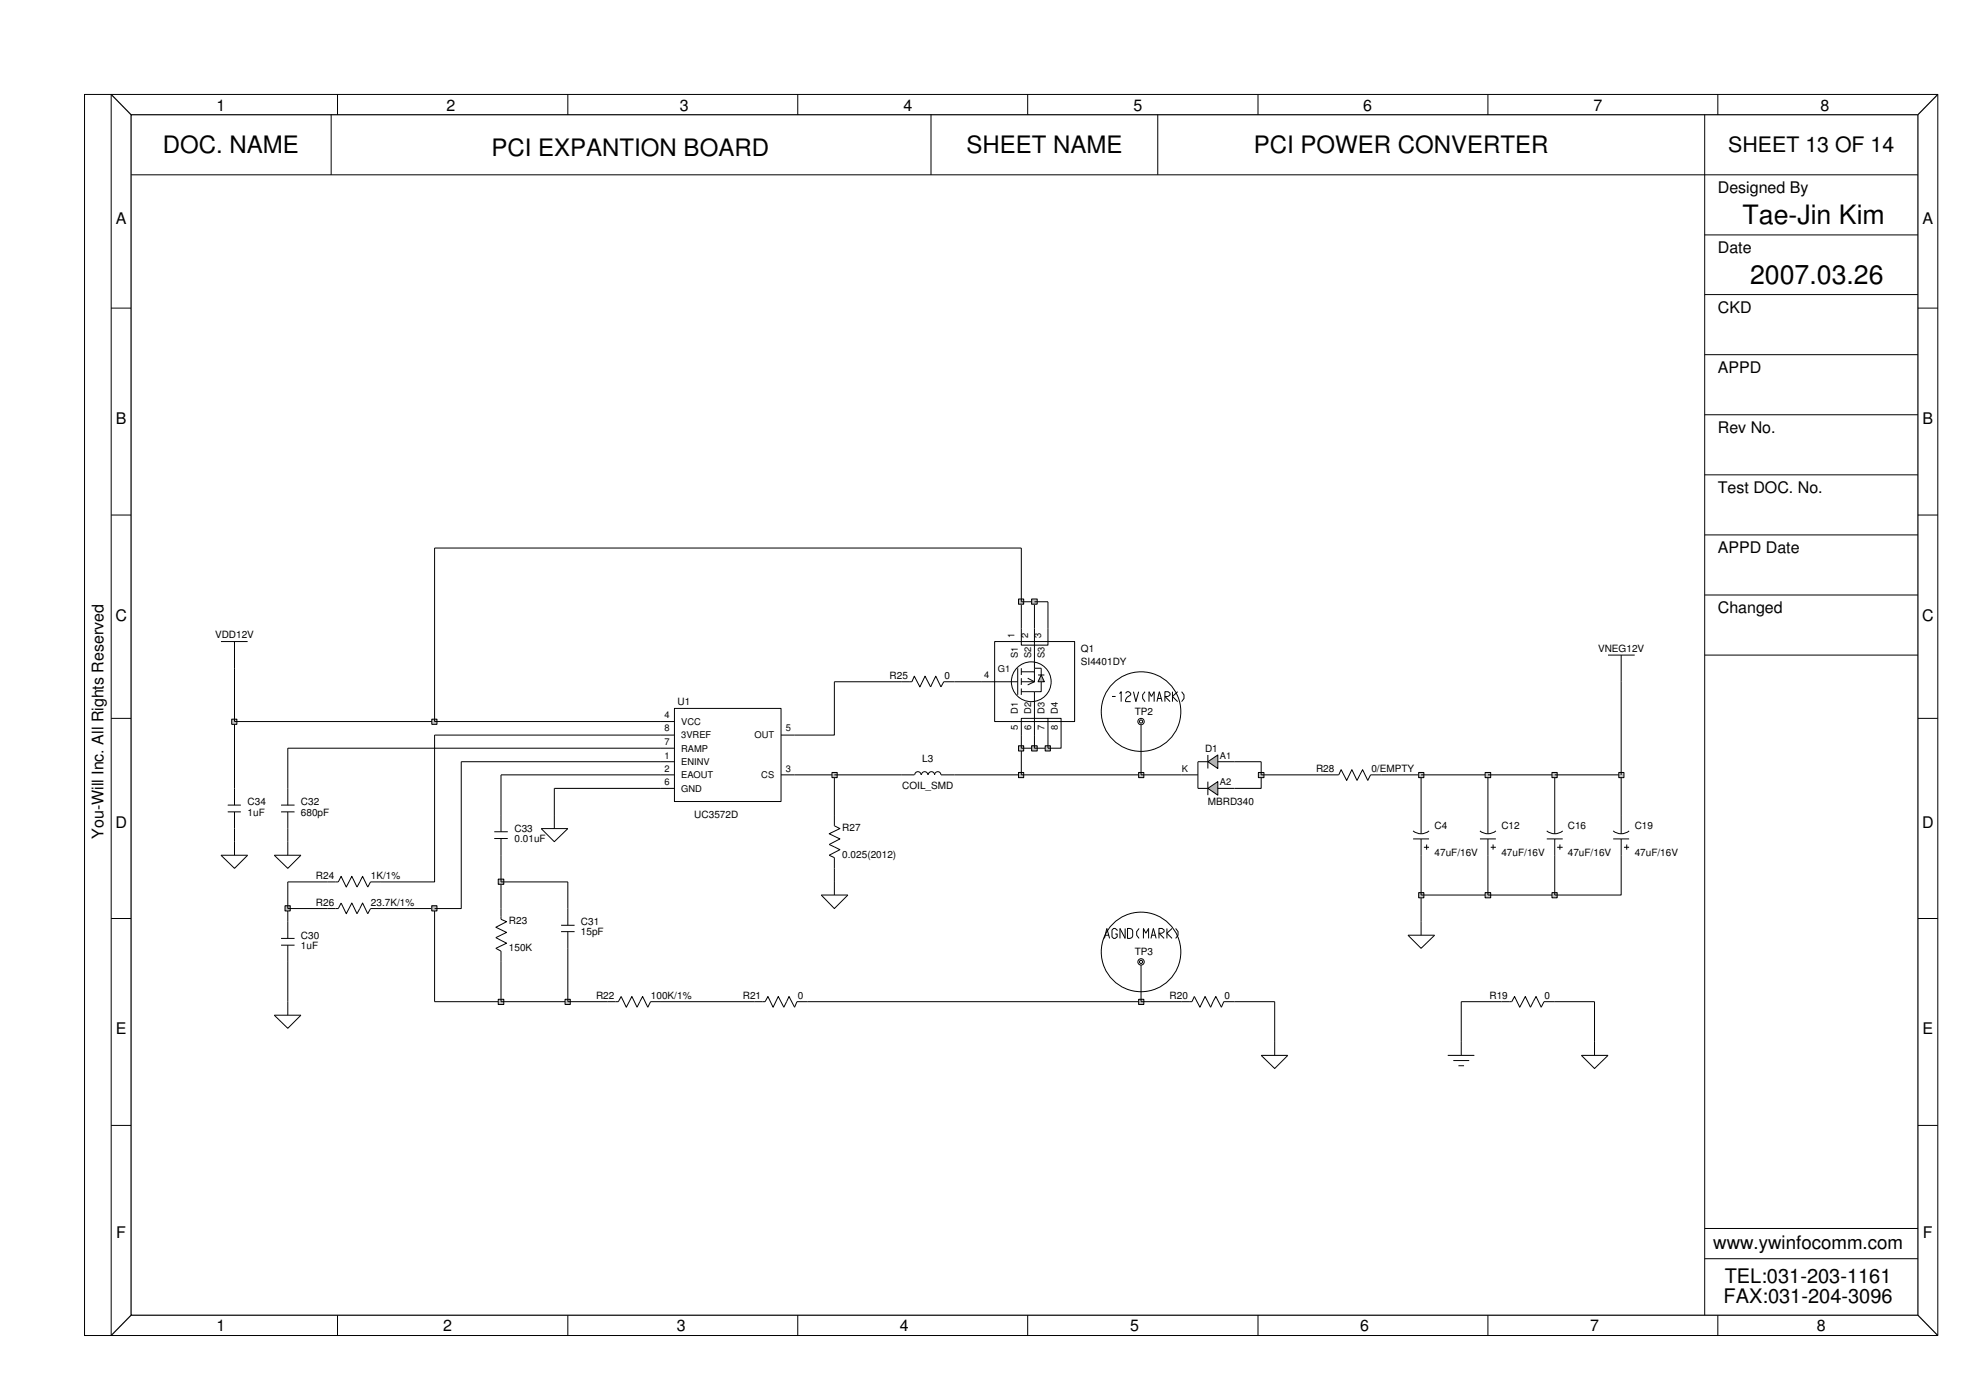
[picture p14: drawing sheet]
<svg xmlns="http://www.w3.org/2000/svg" width="420mm" height="297mm" viewBox="0 0 420 297" stroke-linecap="round" stroke-linejoin="round" font-family="sans-serif">
<defs><g id="words">
<g font-size="5.7">
<text x="370.9" y="47.6">Tae-Jin Kim</text>
<text x="372.5" y="60.4">2007.03.26</text>
</g>
<g font-size="5.1">
<text x="34.7" y="32.6">DOC. NAME</text>
<text x="104.6" y="33.2">PCI EXPANTION BOARD</text>
<text x="205.7" y="32.6">SHEET NAME</text>
<text x="266.9" y="32.6">PCI POWER CONVERTER</text>
</g>
<text font-size="4.5" x="367.9" y="32.4">SHEET 13 OF 14</text>
<g font-size="4.3">
<text x="367.1" y="272.9">TEL:031-203-1161</text>
<text x="366.9" y="277.2">FAX:031-204-3096</text>
</g>
<text font-size="4" x="364.7" y="265.7">www.ywinfocomm.com</text>
<g font-size="3.4">
<text x="46.1" y="23.5">1</text>
<text x="95" y="23.5">2</text>
<text x="144.7" y="23.5">3</text>
<text x="192.3" y="23.5">4</text>
<text x="241.2" y="23.5">5</text>
<text x="290.2" y="23.5">6</text>
<text x="339.2" y="23.5">7</text>
<text x="387.5" y="23.5">8</text>
<text x="365.6" y="41">Designed By</text>
<text x="24.6" y="47.7">A</text>
<text x="409.2" y="47.7">A</text>
<text x="365.6" y="53.8">Date</text>
<text x="365.6" y="66.6">CKD</text>
<text x="365.6" y="79.4">APPD</text>
<text x="24.6" y="90.2">B</text>
<text x="365.6" y="92.2">Rev No.</text>
<text x="409.2" y="90.2">B</text>
<text x="365.6" y="104.9">Test DOC. No.</text>
<text x="365.6" y="117.7">APPD Date</text>
<text x="365.6" y="130.5">Changed</text>
<text x="24.6" y="132.1">C</text>
<text x="409.1" y="132.1">C</text>
<text x="22" y="178.5" transform="rotate(-90 22 178.5)">You-Will Inc. All Rights Reserved</text>
<text x="24.6" y="176.1">D</text>
<text x="409.1" y="176.1">D</text>
<text x="24.6" y="220">E</text>
<text x="409.2" y="220">E</text>
<text x="24.7" y="263.4">F</text>
<text x="409.3" y="263.4">F</text>
<text x="46.1" y="283.2">1</text>
<text x="94.3" y="283.2">2</text>
<text x="144" y="283.2">3</text>
<text x="191.5" y="283.2">4</text>
<text x="240.6" y="283.2">5</text>
<text x="289.5" y="283.2">6</text>
<text x="338.4" y="283.2">7</text>
<text x="386.7" y="283.2">8</text>
</g>
<g font-size="2.1">
<text x="45.8" y="135.8">VDD12V</text>
<text x="230.1" y="141.5">SI4401DY</text>
<text x="230.1" y="138.6">Q1</text>
<text x="340.1" y="138.7">VNEG12V</text>
<text x="144.2" y="150">U1</text>
<text x="189.3" y="144.5">R25</text>
<text x="201" y="144.5">0</text>
<text x="241.5" y="152.2">TP2</text>
<text x="256.5" y="160">D1</text>
<text x="192" y="167.9">COIL_SMD</text>
<text x="196.3" y="162.2">L3</text>
<text x="280.1" y="164.3">R28</text>
<text x="291.9" y="164.3">0/EMPTY</text>
<text x="52.7" y="171.3">C34</text>
<text x="52.7" y="173.5">1uF</text>
<text x="64.1" y="173.5">680pF</text>
<text x="64.1" y="171.3">C32</text>
<text x="257.1" y="171.3">MBRD340</text>
<text x="109.5" y="177.1">C33</text>
<text x="109.5" y="179.2">0.01uF</text>
<text x="147.8" y="174.1">UC3572D</text>
<text x="179.3" y="176.8">R27</text>
<text x="305.4" y="176.4">C4</text>
<text x="319.6" y="176.4">C12</text>
<text x="333.7" y="176.4">C16</text>
<text x="347.9" y="176.4">C19</text>
<text x="179.3" y="182.5">0.025(2012)</text>
<text x="305.4" y="182.1">47uF/16V</text>
<text x="319.6" y="182.1">47uF/16V</text>
<text x="333.7" y="182.1">47uF/16V</text>
<text x="347.9" y="182.1">47uF/16V</text>
<text x="67.3" y="187.1">R24</text>
<text x="79" y="187.1">1K/1%</text>
<text x="67.3" y="192.8">R26</text>
<text x="79" y="192.8">23.7K/1%</text>
<text x="108.3" y="196.7">R23</text>
<text x="123.7" y="196.9">C31</text>
<text x="64.1" y="201.9">1uF</text>
<text x="64.1" y="199.8">C30</text>
<text x="108.3" y="202.4">150K</text>
<text x="123.7" y="199">15pF</text>
<text x="241.5" y="203.2">TP3</text>
<text x="126.9" y="212.6">R22</text>
<text x="138.6" y="212.6">100K/1%</text>
<text x="158.1" y="212.6">R21</text>
<text x="169.8" y="212.6">0</text>
<text x="249" y="212.6">R20</text>
<text x="260.6" y="212.6">0</text>
<text x="317" y="212.6">R19</text>
<text x="328.7" y="212.6">0</text>
</g>
<g font-size="2">
<text x="215.9" y="135.8" transform="rotate(-90 215.9 135.8)">1</text>
<text x="218.8" y="135.8" transform="rotate(-90 218.8 135.8)">2</text>
<text x="221.6" y="135.8" transform="rotate(-90 221.6 135.8)">3</text>
<text x="212.4" y="142.9">G1</text>
<text x="216.7" y="140.1" transform="rotate(-90 216.7 140.1)">S1</text>
<text x="219.5" y="140.1" transform="rotate(-90 219.5 140.1)">S2</text>
<text x="222.3" y="140.1" transform="rotate(-90 222.3 140.1)">S3</text>
<text x="209.5" y="144.3">4</text>
<text x="141.4" y="155.6">8</text>
<text x="141.4" y="152.9">4</text>
<text x="145" y="154.3">VCC</text>
<text x="167.3" y="155.6">5</text>
<text x="216.6" y="155.4" transform="rotate(-90 216.6 155.4)">5</text>
<text x="216.7" y="151.8" transform="rotate(-90 216.7 151.8)">D1</text>
<text x="219.5" y="151.8" transform="rotate(-90 219.5 151.8)">D2</text>
<text x="219.5" y="155.4" transform="rotate(-90 219.5 155.4)">6</text>
<text x="222.3" y="155.4" transform="rotate(-90 222.3 155.4)">7</text>
<text x="222.3" y="151.8" transform="rotate(-90 222.3 151.8)">D3</text>
<text x="225.1" y="151.8" transform="rotate(-90 225.1 151.8)">D4</text>
<text x="225.2" y="155.4" transform="rotate(-90 225.2 155.4)">8</text>
<text x="141.4" y="161.4">1</text>
<text x="141.4" y="158.5">7</text>
<text x="145" y="157.1">3VREF</text>
<text x="145" y="159.9">RAMP</text>
<text x="160.6" y="157.1">OUT</text>
<text x="259.7" y="161.4">A1</text>
<text x="141.4" y="164.2">2</text>
<text x="141.4" y="167.1">6</text>
<text x="145" y="165.6">EAOUT</text>
<text x="145" y="162.8">ENINV</text>
<text x="162" y="165.6">CS</text>
<text x="167.3" y="164.2">3</text>
<text x="251.5" y="164.2">K</text>
<text x="259.7" y="167.1">A2</text>
<text x="145" y="168.5">GND</text>
</g>
</g></defs>
<g fill="none" stroke="#000" stroke-width=".21">
<path d="M47 136.5h5.7M49.9 136.5v5.7M140.7 153.5h2.9M140.7 156.4h2.9M140.7 159.2h2.9M143.6 150.7h22.6v19.8h-22.6zM166.2 156.4h2.9M191.8 145.1h2.3l.5-1.2 1.2 2.3 1.1-2.3 1.2 2.3 1.1-2.3 1.1 2.3 .6-1.1h2.3M48.5 171.3h2.8M48.5 172.7h2.8M49.9 167.8v3.5M49.9 172.7v3.6"/>
<path d="M49.9 179.1v2.9M59.8 171.3h2.9M59.8 172.7h2.9M61.3 167.8v3.5M61.3 172.7v3.6M61.3 179.1v2.9M105.2 177h2.9M105.2 178.4h2.9M106.6 173.4v3.6M106.6 178.4v3.6M115.2 176.3h5.7l-2.9 2.8zM118 173.4v2.9"/>
<path d="M140.7 162.1h2.9M140.7 164.9h2.9M140.7 167.8h2.9M166.2 164.9h2.9M177.6 173.4v2.3l1.2 .6-2.3 1.1 2.3 1.1-2.3 1.2 2.3 1.1-2.3 1.2 1.1 .5v2.3M191.8 164.9h2.8M194.7 164.9a.68 .68 0 0 1 .7-.7 .68 .68 0 0 1 .6 .7M196.1 164.9a.68 .68 0 0 1 .7-.7 .68 .68 0 0 1 .7 .7M197.6 164.9a.68 .68 0 0 1 .6-.7 .68 .68 0 0 1 .7 .7 .68 .68 0 0 1 .7-.7 .68 .68 0 0 1 .7 .7h2.9M251.4 164.9h3.6M255 162.1h2.1M257.1 160.6v2.9"/>
<path d="M259.2 162.1h3.6M47 182h5.7l-2.8 2.8zM58.4 182h5.7l-2.8 2.8zM59.8 199.7h2.9M61.3 196.1v3.6M69.7 187.6h2.3l.6-1.1 1.1 2.3 1.2-2.3 1.1 2.3 1.2-2.3 1.1 2.3 .6-1.2h2.2M69.7 193.3h2.3l.6-1.2 1.1 2.3 1.2-2.3 1.1 2.3 1.2-2.3 1.1 2.3 .6-1.1h2.2M106.6 193.3v2.3l1.2 .5-2.3 1.2 2.3 1.1-2.3 1.1 2.3 1.2-2.3 1.1 1.1 .6v2.3M119.4 196.9h2.9M119.4 198.2h2.9M120.9 193.3v3.6M120.9 198.2v3.6"/>
<path d="M174.8 190.4h5.7l-2.9 2.9zM177.6 187.6v2.8M58.4 216h5.7l-2.8 2.8zM59.8 201.1h2.9M61.3 201.1v3.6M61.3 213.1v2.9M129.3 213.1h2.3l.6-1.1 1.1 2.3 1.2-2.3 1.1 2.3 1.2-2.3 1.1 2.3 .6-1.2h2.2M160.6 213.1h2.3l.5-1.1 1.2 2.3 1.1-2.3 1.1 2.3 1.1-2.3 1.2 2.3 .5-1.2h2.3M319.6 213.1h2.2l.6-1.1 1.1 2.3 1.2-2.3 1.1 2.3 1.1-2.3 1.1 2.3 .6-1.2h2.3M308.1 224.6h5.7M309.3 225.7h3.4M310.4 226.8h1.2"/>
<path d="M311 221.7v2.9M336.6 224.6h5.7l-2.9 2.8zM339.4 221.7v2.9"/>
</g>
<path d="M257.1 162.1l2.1-1.5v2.9z" fill="#b3b3b3"/>
<path d="M255 167.8h2.1M257.1 162.1l2.1-1.5v2.9zM257.1 166.3v2.9" fill="none" stroke="#000" stroke-width=".21"/>
<path d="M257.1 167.8l2.1-1.5v2.9z" fill="#b3b3b3"/>
<g fill="none" stroke="#000" stroke-width=".21">
<path d="M220.2 133.7v11.4h-2.8M208.8 145.1h7.8M216.6 142.2v5.7M217.4 142.9h2.8M217.4 147.2h2.8M217.4 142.2v1.4M217.4 144.3v1.4M217.4 146.5v1.4M220.2 147.2v9.2M221.6 145.1v2.1h-1.4M242.9 154.3v2.1M255 162.1v5.7"/>
<path d="M257.1 167.8l2.1-1.5v2.9zM259.2 167.8h3.6M300.8 176.8a2.71 2.71 0 0 0 3.4 0M300.8 178.5h3.4M302.5 173.4v4M302.5 178.5v3.5M303.7 179.7v1.1M315 176.8a2.71 2.71 0 0 0 3.4 0M315 178.5h3.4M316.7 173.4v4M316.7 178.5v3.5M317.8 179.7v1.1"/>
<path d="M329.2 176.8a2.71 2.71 0 0 0 3.4 0M329.2 178.5h3.4M330.9 173.4v4M330.9 178.5v3.5M332 179.7v1.1M343.4 176.8a2.71 2.71 0 0 0 3.4 0M343.4 178.5h3.4M345.1 173.4v4M345.1 178.5v3.5M346.2 179.7v1.1M299.7 199h5.7l-2.9 2.8zM302.5 196.1v2.9"/>
<path d="M303.1 180.3h1.1M317.3 180.3h1.1M331.4 180.3h1.2M345.7 180.3h1.1M242.9 205.3v2.2M251.4 213.1h2.3l.5-1.1 1.2 2.3 1.1-2.3 1.2 2.3 1.1-2.3 1.2 2.3 .5-1.2h2.3"/>
<circle cx="242.9" cy="153.5" r=".34"/>
<circle cx="242.9" cy="153.5" r=".68"/>
<circle cx="242.9" cy="204.7" r=".68"/>
<circle cx="242.9" cy="204.7" r=".34"/>
</g>
<path d="M221.6 143.6l.7 1.5h-1.4z" fill="#b3b3b3"/>
<g fill="none" stroke="#000" stroke-width=".21">
<path d="M211.7 136.5h17v17h-17zM217.4 133.7v3.6h5.7v-3.6M342.3 139.4h5.6M345.1 139.4v5.7M217.4 156.4v-3.5h5.7v3.5M218.7 144.3l1.5 .8-1.5 .6M220.2 142.2h1.4v1.4M220.9 143.6h1.4M221.6 143.6l.7 1.5h-1.4zM223.1 152.9h2.7v3.5M282.7 164.9h2.2l.6-1.1 1.1 2.3 1.1-2.3 1.1 2.3 1.2-2.3 1.1 2.3 .6-1.2h2.3M92.5 193.3v19.8h14.1"/>
<path d="M61.3 204.7v8.4M271.3 213.1v11.5M311 213.1v8.6M339.4 213.1v8.6M268.4 224.6h5.7l-2.8 2.8z"/>
<circle cx="219.5" cy="145.1" r="4.2"/>
</g>
<path d="M106 212.6h1.2v1.1h-1.2z" fill="#c3c3c3"/>
<path d="M106 212.6h1.2v1.1h-1.2zM106.6 204.7v8.4h14.3" fill="none" stroke="#000" stroke-width=".21"/>
<path d="M120.3 212.6h1.1v1.1h-1.1z" fill-rule="evenodd" fill="#c3c3c3"/>
<path d="M120.3 212.6h1.1v1.1h-1.1zM120.9 201.8v11.3h8.4M140.7 213.1h19.9M171.9 213.1h71" fill="none" stroke="#000" stroke-width=".21"/>
<path d="M242.4 212.6h1.1v1.1h-1.1z" fill-rule="evenodd" fill="#c3c3c3"/>
<path d="M61.3 193.3v2.8M302.5 190.4v5.7M242.4 212.6h1.1v1.1h-1.1zM242.9 207.5v5.6h8.5M262.8 213.1h8.5M311 213.1h8.6M330.9 213.1h8.5" fill="none" stroke="#000" stroke-width=".21"/>
<path d="M60.7 192.7h1.1v1.1h-1.1z" fill="#c3c3c3"/>
<path d="M60.7 192.7h1.1v1.1h-1.1zM61.3 187.6v5.7h8.4M81.1 193.3h11.4" fill="none" stroke="#000" stroke-width=".21"/>
<path d="M91.9 192.7h1.1v1.1h-1.1z" fill-rule="evenodd" fill="#c3c3c3"/>
<path d="M98.2 162.1v31.2h-5.7M91.9 192.7h1.1v1.1h-1.1zM106.6 187.6v5.7M120.9 187.6v5.7" fill="none" stroke="#000" stroke-width=".21"/>
<path d="M302 189.9h1.1v1.1h-1.1z" fill="#c3c3c3"/>
<path d="M302 189.9h1.1v1.1h-1.1zM302.5 182v8.4h14.2" fill="none" stroke="#000" stroke-width=".21"/>
<path d="M316.1 189.9h1.2v1.1h-1.2z" fill-rule="evenodd" fill="#c3c3c3"/>
<path d="M316.1 189.9h1.2v1.1h-1.2zM316.7 182v8.4h14.2" fill="none" stroke="#000" stroke-width=".21"/>
<path d="M330.3 189.9h1.1v1.1h-1.1z" fill="#c3c3c3"/>
<path d="M92.5 156.4v31.2h-11.4M61.3 187.6h8.4M330.3 189.9h1.1v1.1h-1.1zM330.9 182v8.4h14.2v-8.4" fill="none" stroke="#000" stroke-width=".21"/>
<path d="M106 187.1h1.2v1.1h-1.2z" fill="#c3c3c3"/>
<g fill="none" stroke="#000" stroke-width=".21">
<path d="M49.9 153.5v14.3M61.3 159.2v8.6M49.9 176.3v2.8M61.3 176.3v2.8M140.7 164.9h-34.1v8.5M140.7 167.8h-22.7v5.6M169.1 164.9h8.5v8.5M268.4 164.9v2.9h-5.6M302.5 164.9v8.5M316.7 164.9v8.5M330.9 164.9v8.5M345.1 164.9v8.5"/>
<path d="M106 187.1h1.2v1.1h-1.2zM106.6 182v5.6h14.3M177.6 184.8v2.8"/>
</g>
<path d="M177.1 164.4h1.1v1.1h-1.1z" fill="#c3c3c3"/>
<path d="M177.1 164.4h1.1v1.1h-1.1zM177.6 164.9h14.2M203.2 164.9h14.2" fill="none" stroke="#000" stroke-width=".21"/>
<path d="M216.8 164.4h1.1v1.1h-1.1z" fill="#c3c3c3"/>
<path d="M217.4 159.2v5.7h25.5M216.8 164.4h1.1v1.1h-1.1z" fill="none" stroke="#000" stroke-width=".21"/>
<path d="M242.4 164.4h1.1v1.1h-1.1z" fill-rule="evenodd" fill="#c3c3c3"/>
<path d="M242.9 156.4v8.5h8.5M242.4 164.4h1.1v1.1h-1.1z" fill="none" stroke="#000" stroke-width=".21"/>
<path d="M267.8 164.4h1.2v1.1h-1.2z" fill-rule="evenodd" fill="#c3c3c3"/>
<path d="M267.8 164.4h1.2v1.1h-1.2zM268.4 162.1v2.8h14.3M294 164.9h8.5" fill="none" stroke="#000" stroke-width=".21"/>
<path d="M302 164.4h1.1v1.1h-1.1z" fill="#c3c3c3"/>
<path d="M302 164.4h1.1v1.1h-1.1zM302.5 164.9h14.2" fill="none" stroke="#000" stroke-width=".21"/>
<path d="M316.1 164.4h1.2v1.1h-1.2z" fill-rule="evenodd" fill="#c3c3c3"/>
<path d="M316.1 164.4h1.2v1.1h-1.2zM316.7 164.9h14.2" fill="none" stroke="#000" stroke-width=".21"/>
<path d="M330.3 164.4h1.1v1.1h-1.1z" fill="#c3c3c3"/>
<path d="M330.3 164.4h1.1v1.1h-1.1zM330.9 164.9h14.2" fill="none" stroke="#000" stroke-width=".21"/>
<path d="M344.6 164.4h1.1v1.1h-1.1z" fill="#c3c3c3"/>
<path d="M61.3 159.2h79.4M345.1 145.1v19.8M98.2 162.1h42.5M262.8 162.1h5.6M344.6 164.4h1.1v1.1h-1.1z" fill="none" stroke="#000" stroke-width=".21"/>
<path d="M216.8 158.7h1.1v1.1h-1.1z" fill="#c3c3c3"/>
<path d="M216.8 158.7h1.1v1.1h-1.1zM217.4 156.4v2.8h2.8" fill="none" stroke="#000" stroke-width=".21"/>
<path d="M219.6 158.7h1.2v1.1h-1.2z" fill="#c3c3c3"/>
<path d="M219.6 158.7h1.2v1.1h-1.2zM220.2 156.4v2.8h2.9" fill="none" stroke="#000" stroke-width=".21"/>
<path d="M222.5 158.7h1.1v1.1h-1.1z" fill="#c3c3c3"/>
<path d="M92.5 156.4h48.2M177.6 145.1v11.3h-8.5M222.5 158.7h1.1v1.1h-1.1zM223.1 156.4v2.8h2.7v-2.8" fill="none" stroke="#000" stroke-width=".21"/>
<path d="M49.3 153h1.1v1.1h-1.1z" fill="#c3c3c3"/>
<path d="M49.3 153h1.1v1.1h-1.1zM49.9 142.2v11.3h42.6" fill="none" stroke="#000" stroke-width=".21"/>
<path d="M91.9 153h1.1v1.1h-1.1z" fill="#c3c3c3"/>
<path d="M92.5 116.6v36.9h48.2M217.4 128v5.7M220.2 128v5.7M223.1 128v5.7M91.9 153h1.1v1.1h-1.1zM177.6 145.1h14.2M203.2 145.1h5.6" fill="none" stroke="#000" stroke-width=".21"/>
<path d="M216.8 127.5h1.1v1.1h-1.1z" fill="#c3c3c3"/>
<path d="M217.4 116.6v11.4h2.8M216.8 127.5h1.1v1.1h-1.1z" fill="none" stroke="#000" stroke-width=".21"/>
<path d="M219.6 127.5h1.2v1.1h-1.2z" fill-rule="evenodd" fill="#c3c3c3"/>
<g fill="none" stroke="#000" stroke-width=".21">
<path d="M23.7 20.1h-5.7v264.1h5.7M23.7 20.1h388.8v264.1h-388.8zM27.9 37.2h380.3M70.5 24.4v12.8M71.8 20.1v4.3M120.9 20.1v4.3M169.8 20.1v4.3M198.2 24.4v12.8M218.7 20.1v4.3M246.4 24.4v12.8M267.8 20.1v4.3M316.7 20.1v4.3"/>
<path d="M362.8 24.4v255.5M365.6 20.1v4.3M362.8 50h45.4M23.7 65.6h4.2M362.8 62.7h45.4M362.8 75.5h45.4M408.2 65.6h4.3M362.8 88.3h45.4M23.7 109.6h4.2M92.5 116.6h124.9M362.8 101h45.4M362.8 113.8h45.4"/>
<path d="M408.2 109.6h4.3M219.6 127.5h1.2v1.1h-1.2zM220.2 128h2.9M362.8 126.6h45.4M362.8 139.4h45.4M23.7 152.9h4.2M236.7 148.2h.7M238.3 147.6l.3-.4v2.1M239.6 147.5l.3-.3h.3l.5 .3v.4l-1 .7-.1 .7h1.1M241.3 147.2l.5 2.1 .6-2.1M243.7 147.2l-.5 .7v.7l.5 .7M244.6 149.3v-2.1l.5 1 .6-1v2.1"/>
<path d="M246.3 149.3l.5-2.1 .6 2.1M246.4 148.6h.8M247.9 149.3v-2.1h.7l.4 .3v.4l-.4 .3h-.7l1.1 1.1M249.6 147.2v2.1M250.7 147.2l-1.1 1 1.1 1.1M251.5 147.2l.5 .7v.7l-.5 .7M408.2 152.9h4.3M23.7 195.4h4.2M235.1 199.7l.5-2.1 .6 2.1M235.2 199h.8M237.8 198.1v-.2l-.4-.3h-.4l-.3 .3v1.4l.3 .4h.4l.4-.4v-.6h-.4M239.5 197.6v2.1l-1.1-2.1v2.1"/>
<path d="M240 197.6l.9 .1 .2 .4v1.1l-.2 .3-.4 .2h-.5zM242.4 197.6l-.5 .6v.8l.5 .7M243.4 199.7v-2.1l.5 1 .6-1v2.1M245 199.7l.5-2.1 .6 2.1M245.2 199h.7M246.7 199.7v-2.1h.7l.4 .3v.3l-.4 .4h-.7l1.1 1.1M248.4 197.6v2.1M249.5 197.6l-1.1 1 1.1 1.1M250.2 197.6l.5 .6v.8l-.5 .7M408.2 195.4h4.3M23.7 239.5h4.2M408.2 239.5h4.3"/>
<path d="M71.8 279.9v4.3M120.9 279.9v4.3M169.8 279.9v4.3M218.7 279.9v4.3M267.8 279.9v4.3M316.7 279.9v4.3M362.8 267.8h45.4M362.8 261.4h45.4M365.6 279.9v4.3"/>
<circle cx="242.9" cy="151.4" r="8.5"/>
<circle cx="242.9" cy="202.6" r="8.5"/>
</g>
<path d="M23.7 20.1l4.2 4.3M408.2 24.4h-380.3v255.5h380.3M408.2 24.4v255.5M412.5 20.1l-4.3 4.3M27.9 279.9l-4.2 4.3M408.2 279.9l4.3 4.3" fill="none" stroke="#000" stroke-width=".25"/>
<use href="#words"/>
</svg>
